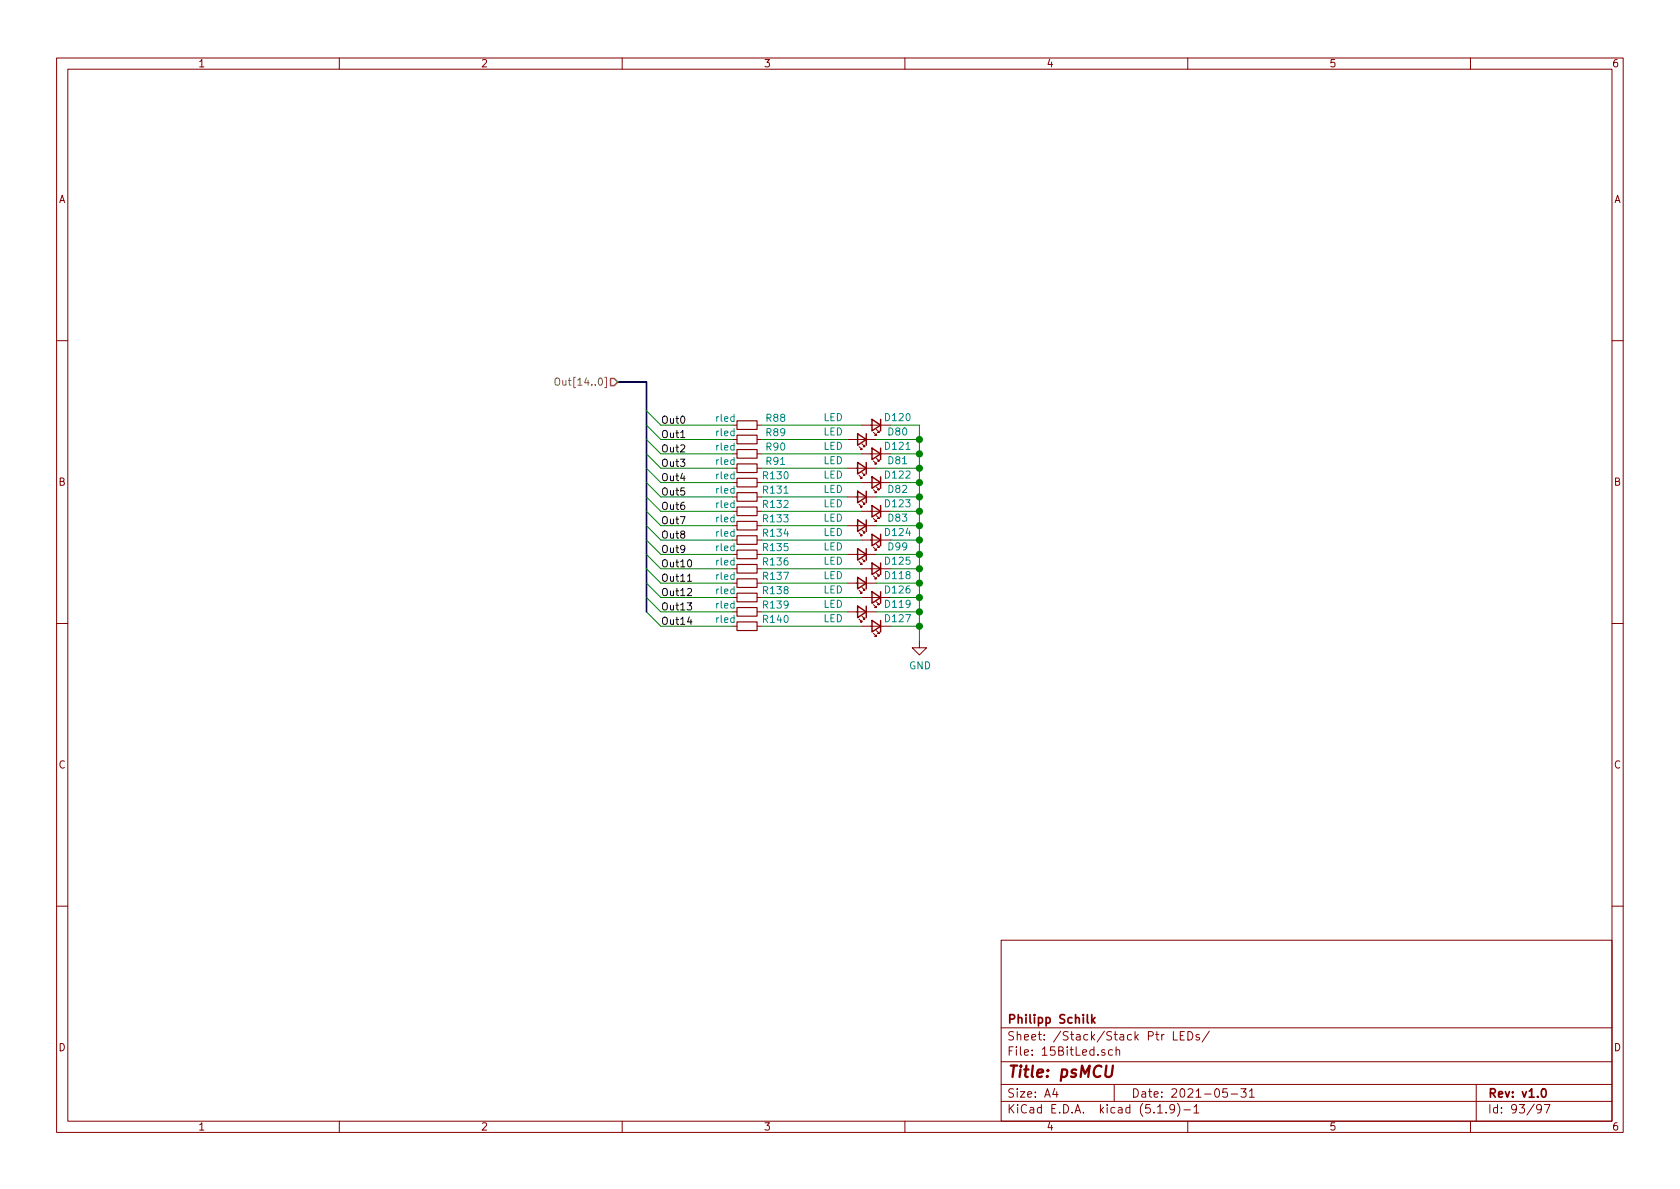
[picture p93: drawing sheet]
<svg xmlns="http://www.w3.org/2000/svg" width="297mm" height="210mm" viewBox="0 0 297 210" stroke-linecap="round" stroke-linejoin="round" font-family="sans-serif">
<defs><g id="words">
<text font-size="2.8" fill="#840000" x="178" y="190.5">Title: psMCU</text>
<g font-size="2.1" fill="#840000">
<text x="178" y="184">Sheet: /Stack/Stack Ptr LEDs/</text>
<text x="178" y="181">Philipp Schilk</text>
<text x="178" y="186.7">File: 15BitLed.sch</text>
<text x="178" y="196.9">KiCad E.D.A. kicad (5.1.9)-1</text>
<text x="178" y="194.1">Size: A4</text>
<text x="200" y="194.1">Date: 2021-05-31</text>
<text x="263" y="194.1">Rev: v1.0</text>
<text x="263" y="196.9">Id: 93/97</text>
</g>
<g font-size="1.8" fill="#840000">
<text x="35" y="11.9">1</text>
<text x="85" y="11.9">2</text>
<text x="135" y="11.9">3</text>
<text x="185" y="11.9">4</text>
<text x="235" y="11.9">5</text>
<text x="285" y="11.9">6</text>
<text x="10.4" y="35.9">A</text>
<text x="285.4" y="35.9">A</text>
<text x="10.4" y="85.9">B</text>
<text x="285.4" y="85.9">B</text>
<text x="10.4" y="135.9">C</text>
<text x="285.4" y="135.9">C</text>
<text x="10.4" y="185.9">D</text>
<text x="285.4" y="185.9">D</text>
<text x="35" y="199.9">1</text>
<text x="85" y="199.9">2</text>
<text x="135" y="199.9">3</text>
<text x="185" y="199.9">4</text>
<text x="235" y="199.9">5</text>
<text x="285" y="199.9">6</text>
</g>
<text font-size="1.8" fill="#848400" x="99.5" y="68.2">Out[14..0]</text>
<g font-size="1.8">
<text x="116.8" y="77.5">Out1</text>
<text x="116.8" y="74.9">Out0</text>
<text x="116.8" y="82.5">Out3</text>
<text x="116.8" y="80">Out2</text>
<text x="116.8" y="87.6">Out5</text>
<text x="116.8" y="85.1">Out4</text>
<text x="116.8" y="92.7">Out7</text>
<text x="116.8" y="90.2">Out6</text>
<text x="116.8" y="95.2">Out8</text>
<text x="116.8" y="97.8">Out9</text>
<text x="116.8" y="100.3">Out10</text>
<text x="116.8" y="102.9">Out11</text>
<text x="116.8" y="105.4">Out12</text>
<text x="116.8" y="107.9">Out13</text>
<text x="116.8" y="110.5">Out14</text>
</g>
<g font-size="1.8" fill="#008484">
<text x="126.6" y="74.6">rled</text>
<text x="126.6" y="77.1">rled</text>
<text x="135.5" y="74.6">R88</text>
<text x="135.5" y="77.1">R89</text>
<text x="145.6" y="74.5">LED</text>
<text x="145.6" y="77">LED</text>
<text x="156.6" y="74.5">D120</text>
<text x="157.1" y="77">D80</text>
<text x="126.6" y="79.7">rled</text>
<text x="126.6" y="82.2">rled</text>
<text x="135.5" y="79.7">R90</text>
<text x="135.5" y="82.2">R91</text>
<text x="145.6" y="79.5">LED</text>
<text x="145.6" y="82.1">LED</text>
<text x="156.6" y="79.5">D121</text>
<text x="157.1" y="82.1">D81</text>
<text x="126.6" y="84.8">rled</text>
<text x="126.6" y="87.3">rled</text>
<text x="126.6" y="89.8">rled</text>
<text x="135.1" y="84.8">R130</text>
<text x="135.1" y="87.3">R131</text>
<text x="135.1" y="89.8">R132</text>
<text x="145.6" y="87.2">LED</text>
<text x="145.6" y="89.7">LED</text>
<text x="145.6" y="84.6">LED</text>
<text x="156.6" y="89.7">D123</text>
<text x="156.6" y="84.6">D122</text>
<text x="157.1" y="87.2">D82</text>
<text x="126.6" y="92.4">rled</text>
<text x="126.6" y="94.9">rled</text>
<text x="135.1" y="92.4">R133</text>
<text x="135.1" y="94.9">R134</text>
<text x="145.6" y="92.2">LED</text>
<text x="145.6" y="94.8">LED</text>
<text x="156.6" y="94.8">D124</text>
<text x="157.1" y="92.2">D83</text>
<text x="126.6" y="97.5">rled</text>
<text x="126.6" y="100">rled</text>
<text x="135.1" y="97.5">R135</text>
<text x="135.1" y="100">R136</text>
<text x="145.6" y="97.3">LED</text>
<text x="145.6" y="99.9">LED</text>
<text x="156.6" y="99.9">D125</text>
<text x="157.1" y="97.3">D99</text>
<text x="126.6" y="107.6">rled</text>
<text x="126.6" y="102.5">rled</text>
<text x="126.6" y="105.1">rled</text>
<text x="135.1" y="107.6">R139</text>
<text x="135.1" y="102.5">R137</text>
<text x="135.1" y="105.1">R138</text>
<text x="145.6" y="104.9">LED</text>
<text x="145.6" y="102.4">LED</text>
<text x="145.6" y="107.5">LED</text>
<text x="156.6" y="104.9">D126</text>
<text x="156.6" y="102.4">D118</text>
<text x="156.6" y="107.5">D119</text>
<text x="126.6" y="110.2">rled</text>
<text x="135.1" y="110.2">R140</text>
<text x="145.6" y="110">LED</text>
<text x="156.6" y="110">D127</text>
<text x="160.7" y="118.4">GND</text>
</g>
</g></defs>
<g fill="none" stroke="#840000" stroke-width=".18">
<path d="M10 10.3h277v189.9h-277zM12 12.2h273v186.1h-273zM60 10.3v1.9M110 10.3v1.9M160 10.3v1.9M210 10.3v1.9M260 10.3v1.9M10 60.2h2M129.5 75.2h.8M129.5 77.7h.8M133.9 75.2h.7M133.9 77.7h.7"/>
<path d="M149.9 77.7h5M151.9 79l.5 .5h-.3h.3v-.3M152.4 78.5l.5 .5h-.2h.2v-.3M152.4 75.2h5.1M154.4 76.4l.5 .6h-.2h.2v-.3M154.9 75.9l.5 .5h-.2h.2v-.2M285 60.2h2M129.5 80.3h.8M129.5 87.9h.8M129.5 90.4h.8M129.5 93h.8M129.5 95.5h.8"/>
<path d="M129.5 98h.8M129.5 85.3h.8M129.5 82.8h.8M133.9 80.3h.7M133.9 87.9h.7M133.9 90.4h.7M133.9 93h.7M133.9 95.5h.7M133.9 98h.7M133.9 85.3h.7M133.9 82.8h.7M149.9 87.9h5"/>
<path d="M149.9 93h5M149.9 98h5M149.9 82.8h5M151.9 89.1l.5 .6h-.3h.3v-.3M151.9 94.2l.5 .5h-.3h.3v-.2M151.9 99.3l.5 .5h-.3h.3v-.2M151.9 84.1l.5 .5h-.3h.3v-.3M152.4 88.6l.5 .5h-.2h.2v-.2M152.4 93.7l.5 .5h-.2h.2v-.2M152.4 98.8l.5 .5h-.2h.2v-.2M152.4 83.6l.5 .5h-.2h.2v-.3M152.4 80.3h5.1"/>
<path d="M152.4 90.4h5.1M152.4 95.5h5.1M152.4 85.3h5.1M154.4 91.7l.5 .5h-.2h.2v-.3M154.4 96.8l.5 .5h-.2h.2v-.3M154.4 81.5l.5 .5h-.2h.2v-.2M154.4 86.6l.5 .5h-.2h.2v-.2M154.9 91.2l.5 .5h-.2h.2v-.3M154.9 96.3l.5 .5h-.2h.2v-.3M154.9 81l.5 .5h-.2h.2v-.2M154.9 86.1l.5 .5h-.2h.2v-.2M10 110.3h2"/>
<path d="M129.5 100.6h.8M129.5 105.7h.8M129.5 103.1h.8M129.5 110.7h.8M129.5 108.2h.8M133.9 100.6h.7M133.9 105.7h.7M133.9 103.1h.7M133.9 110.7h.7M133.9 108.2h.7M149.9 103.1h5M149.9 108.2h5"/>
<path d="M151.9 104.4l.5 .5h-.3h.3v-.3M151.9 109.5l.5 .5h-.3h.3v-.3M152.4 103.9l.5 .5h-.2h.2v-.3M152.4 109l.5 .5h-.2h.2v-.3M152.4 100.6h5.1M152.4 105.7h5.1M152.4 110.7h5.1M154.4 101.8l.5 .6h-.2h.2v-.3M154.4 106.9l.5 .5h-.2h.2v-.2M154.4 112l.5 .5h-.2h.2v-.2M154.9 101.3l.5 .5h-.2h.2v-.2M154.9 106.4l.5 .5h-.2h.2v-.2"/>
<path d="M154.9 111.5l.5 .5h-.2h.2v-.2M162.6 113.3v1.2h1.2l-1.2 1.3-1.3-1.3h1.3M285 110.3h2M10 160.2h2M177 166.3h108v32h-108zM285 160.2h2M60 198.3v1.9M110 198.3v1.9M160 198.3v1.9M177 194.8h108M177 191.8h108M177 187.8h108"/>
<path d="M177 181.8h108M186.5 192.5l-.4 1h1M186.8 193v1M195.3 185.7l-.3-.1-.2 .2v.2l.5 .2v.3h-.5M196.7 185.7l-.4-.1-.3 .3 .1 .6h.6M197 191.8v3M197.3 185.7l.3-.1 .3 .1 .1 .9M197.3 185.1v1.5M204.7 196.8h.8M206.2 196.7v.1M207.5 182.4v1.5h.7M207.7 196l-.1 .1a.48 .48 0 0 1-.6 .1l-.2-.2 .2-.6a.48 .48 0 0 1 .6 .1 1.27 1.27 0 0 1-.2 1.2l-.4 .1"/>
<path d="M208.2 195.1a1.71 1.71 0 0 1 0 2.3M208.7 183.1h.5M209.3 196.3h1.2M209.4 182.4h-.7v1.5h.7M210 198.3v1.9M210 182.4a.76 .76 0 0 1 .9 .8 .76 .76 0 0 1-.9 .7zM211.1 195.8l.4-.5v1.5M211.1 196.8h.9M212 183a.37 .37 0 0 0-.5 .1v.3l.5 .1 .1 .1-.2 .3-.4-.1M213.8 182.3l-1.3 2M217 192.5h-.7l-.1 .7 .2-.1 .5 .1 .1 .2v.5l-.2 .1-.6-.1M217.7 193.5h1.1"/>
<path d="M219.4 192.5h.9l-.5 .6 .5 .1v.7l-.3 .1-.6-.1M220.9 193l.4-.5v1.5M220.9 194h.9M260 198.3v1.9M261 191.8v6.5M272.5 196l-.1 .2a.48 .48 0 0 1-.6-.1v-.6a.48 .48 0 0 1 .6-.1l.1 .1a1.19 1.19 0 0 1-.2 1.2l-.5 .1M273 195.3h1l-.6 1.5"/>
</g>
<path d="M192.3 179.4v1.3l.2 .2M193 179.4v1.5M193.6 179.9l-.6 .6M193.2 180.4l.4 .5M272.7 192.7l.2-.2a.81 .81 0 0 1 .6 .6 .81 .81 0 0 1-.3 .8l-.2 .1a.79 .79 0 0 1-.3-1.3z" fill="none" stroke="#840000" stroke-width=".3"/>
<path d="M195.6 188.4l-.2 1.7 .2 .2a.66 .66 0 0 0 1-.2l.2-1.7" fill="none" stroke="#840000" stroke-width=".41"/>
<g fill="none" stroke="#840000" stroke-width=".2">
<path d="M130.3 79.5h3.6v1.5h-3.6zM130.3 74.4h3.6v1.5h-3.6zM130.3 77h3.6v1.5h-3.6zM130.3 84.6h3.6v1.5h-3.6zM130.3 82h3.6v1.6h-3.6zM130.3 87.1h3.6v1.5h-3.6zM130.3 89.7h3.6v1.5h-3.6zM130.3 92.2h3.6v1.5h-3.6zM130.3 97.3h3.6v1.5h-3.6zM130.3 94.7h3.6v1.6h-3.6zM130.3 99.8h3.6v1.5h-3.6zM130.3 107.4h3.6v1.6h-3.6z"/>
<path d="M130.3 110h3.6v1.5h-3.6zM130.3 102.4h3.6v1.5h-3.6zM130.3 104.9h3.6v1.5h-3.6z"/>
</g>
<g fill="none" stroke="#840000" stroke-width=".25">
<path d="M151.6 76.7l1.6 1-1.6 1zM153.2 76.7v2M154.2 74.2l1.5 1-1.5 1zM154.2 79.2l1.5 1.1-1.5 1zM155.7 74.2v2M155.7 79.2v2.1M151.6 86.9l1.6 1-1.6 1zM151.6 91.9l1.6 1.1-1.6 1zM151.6 97l1.6 1-1.6 1.1zM151.6 81.8l1.6 1-1.6 1zM153.2 81.8v2M153.2 86.9v2"/>
<path d="M153.2 91.9v2.1M153.2 97v2.1M154.2 89.4l1.5 1-1.5 1zM154.2 94.5l1.5 1-1.5 1zM154.2 99.6l1.5 1-1.5 1zM154.2 84.3l1.5 1-1.5 1.1zM155.7 84.3v2.1M155.7 89.4v2M155.7 94.5v2M155.7 99.6v2M151.6 102.1l1.6 1-1.6 1zM151.6 107.2l1.6 1-1.6 1z"/>
<path d="M153.2 102.1v2M153.2 107.2v2M154.2 104.6l1.5 1.1-1.5 1zM154.2 109.7l1.5 1-1.5 1.1zM155.7 104.6v2.1M155.7 109.7v2.1"/>
</g>
<path d="M109.2 67.6h5.1v40.6" fill="none" stroke="#000084" stroke-width=".3"/>
<g fill="none" stroke="#008400" stroke-width=".18">
<path d="M114.3 77.7l2.5 2.6h12.7M114.3 75.2l2.5 2.5h12.7M114.3 72.6l2.5 2.6h12.7M134.6 77.7h15.3M134.6 75.2h17.8M154.9 77.7h7.7M157.5 75.2h5.1v38.1M114.3 93l2.5 2.5h12.7M114.3 98l2.5 2.6h12.7M114.3 90.4l2.5 2.6h12.7M114.3 87.9l2.5 2.5h12.7M114.3 85.3l2.5 2.6h12.7"/>
<path d="M114.3 82.8l2.5 2.5h12.7M114.3 80.3l2.5 2.5h12.7M114.3 95.5l2.5 2.5h12.7M134.6 95.5h17.8M134.6 93h15.3M134.6 90.4h17.8M134.6 87.9h15.3M134.6 85.3h17.8M134.6 82.8h15.3M134.6 80.3h17.8M134.6 98h15.3M154.9 93h7.7"/>
<path d="M154.9 87.9h7.7M154.9 82.8h7.7M154.9 98h7.7M157.5 95.5h5.1M157.5 90.4h5.1M157.5 85.3h5.1M157.5 80.3h5.1M114.3 105.7l2.5 2.5h12.7M114.3 103.1l2.5 2.6h12.7M114.3 100.6l2.5 2.5h12.7M114.3 108.2l2.5 2.5h12.7M134.6 100.6h17.8"/>
<path d="M134.6 108.2h15.3M134.6 105.7h17.8M134.6 103.1h15.3M134.6 110.7h17.8M154.9 108.2h7.7M154.9 103.1h7.7M157.5 100.6h5.1M157.5 105.7h5.1M157.5 110.7h5.1"/>
</g>
<path d="M98.2 67a.45 .45 0 0 1 .7 0 .88 .88 0 0 1-.2 1.1h-.4a1.07 1.07 0 0 1-.1-1.1z" fill="none" stroke="#848400" stroke-width=".18"/>
<path d="M107.9 66.9h.7l.6 .7-.6 .6h-.7z" fill="none" stroke="#848400" stroke-width=".25"/>
<path d="M120.3 77.4h.8M121.7 99.1l.2-.1a.69 .69 0 0 1 .4 .6 .69 .69 0 0 1-.4 .6l-.3-.2v-.2zM121.5 106.6h.8l-.4 .5 .3 .1v.6l-.5 .1-.2-.2M121.6 104.2l.4-.1 .3 .3-.1 .2-.7 .7h.8M121.6 102.8h.7M121.9 109.1l-.3 .9h.8" fill="none" stroke="#000" stroke-width=".18"/>
<g fill="#008400" stroke="#008400" stroke-width=".25">
<circle cx="162.6" cy="80.3" r=".51"/>
<circle cx="162.6" cy="82.8" r=".51"/>
<circle cx="162.6" cy="85.3" r=".51"/>
<circle cx="162.6" cy="90.4" r=".51"/>
<circle cx="162.6" cy="77.7" r=".51"/>
<circle cx="162.6" cy="87.9" r=".51"/>
<circle cx="162.6" cy="108.2" r=".51"/>
<circle cx="162.6" cy="105.7" r=".51"/>
<circle cx="162.6" cy="103.1" r=".51"/>
<circle cx="162.6" cy="100.6" r=".51"/>
<circle cx="162.6" cy="110.7" r=".51"/>
<circle cx="162.6" cy="98" r=".51"/>
<circle cx="162.6" cy="95.5" r=".51"/>
<circle cx="162.6" cy="93" r=".51"/>
</g>
<use href="#words"/>
</svg>
